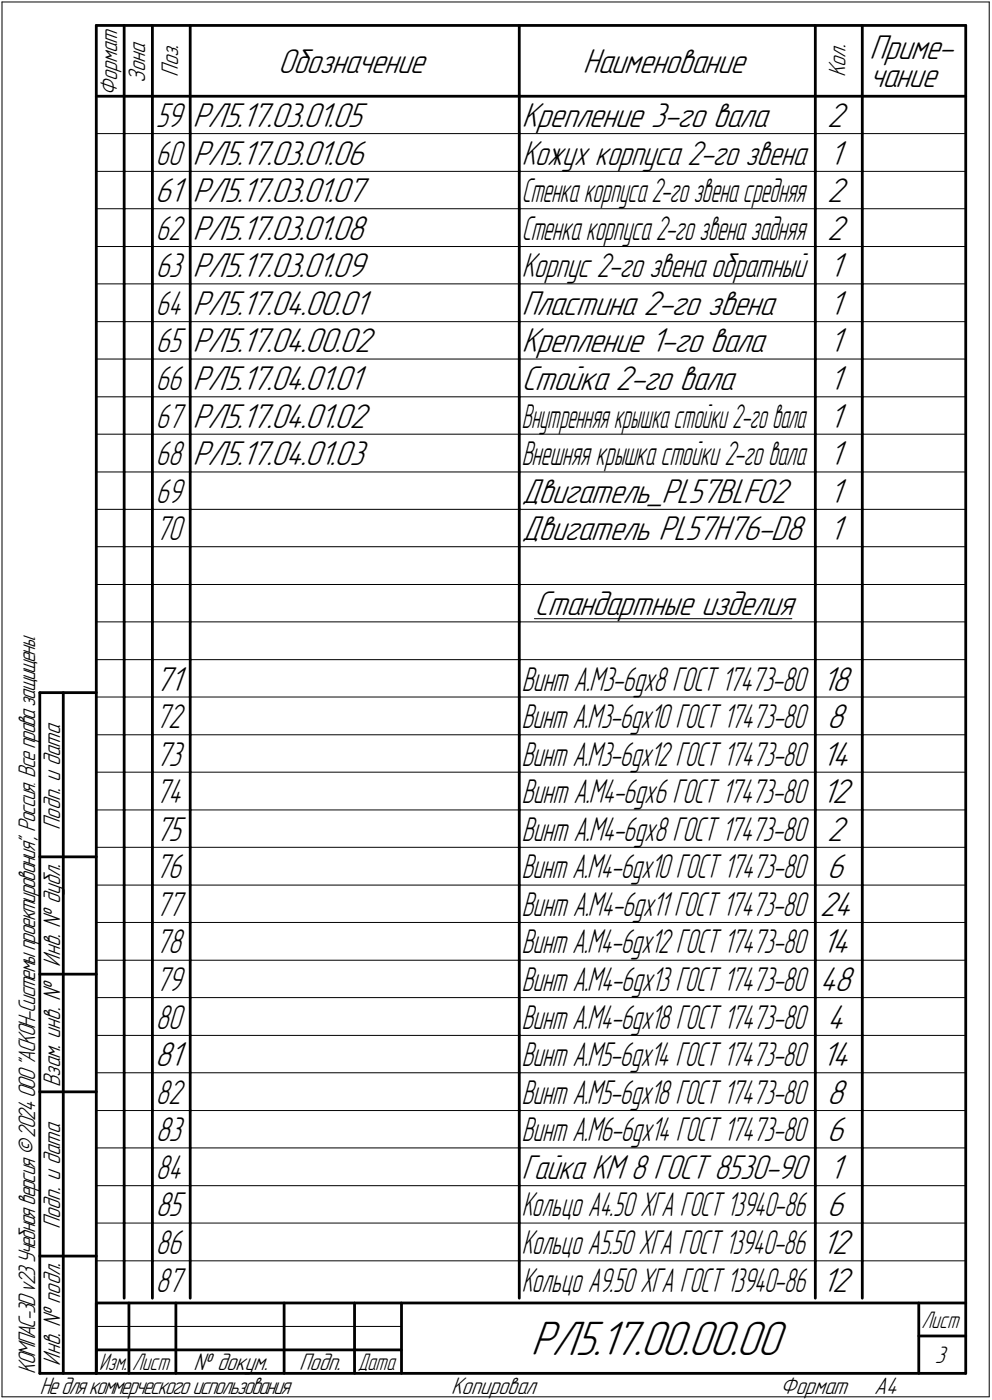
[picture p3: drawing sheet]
<svg xmlns="http://www.w3.org/2000/svg" width="211mm" height="298mm" viewBox="0 0 211 298" stroke-linecap="round" stroke-linejoin="round" font-family="sans-serif">
<defs><g id="words">
<text font-size="10.9" x="112.9" y="288.5">РЛ5.17.00.00.00</text>
<g font-size="7.8">
<text x="59.2" y="15.5">Обозначение</text>
<text x="124" y="15.5">Наименование</text>
<text x="185" y="12.6">Приме-</text>
<text x="185" y="18.5">чание</text>
<text x="41" y="27">РЛ5.17.03.01.05</text>
<text x="111" y="27">Крепление 3-го вала</text>
<text x="176" y="27">2</text>
<text x="41" y="35">РЛ5.17.03.01.06</text>
<text x="176.5" y="35">1</text>
<text x="33" y="43">61</text>
<text x="41" y="43">РЛ5.17.03.01.07</text>
<text x="176" y="43">2</text>
<text x="41" y="51">РЛ5.17.03.01.08</text>
<text x="176" y="51">2</text>
<text x="41" y="59">РЛ5.17.03.01.09</text>
<text x="176.5" y="59">1</text>
<text x="41" y="67">РЛ5.17.04.00.01</text>
<text x="111" y="67">Пластина 2-го звена</text>
<text x="176.5" y="67">1</text>
<text x="41" y="75">РЛ5.17.04.00.02</text>
<text x="111" y="75">Крепление 1-го вала</text>
<text x="176.5" y="75">1</text>
<text x="41" y="83">РЛ5.17.04.01.01</text>
<text x="111" y="83">Стойка 2-го вала</text>
<text x="176.5" y="83">1</text>
<text x="41" y="91">РЛ5.17.04.01.02</text>
<text x="176.5" y="91">1</text>
<text x="41" y="99">РЛ5.17.04.01.03</text>
<text x="176.5" y="99">1</text>
<text x="111" y="107">Двигатель_PL57BLF02</text>
<text x="176.5" y="107">1</text>
<text x="111" y="115">Двигатель PL57H76-D8</text>
<text x="176.5" y="115">1</text>
<text x="113.7" y="131">Стандартные изделия</text>
<text x="33" y="147">71</text>
<text x="174.9" y="147">18</text>
<text x="176" y="155">8</text>
<text x="174.9" y="163">14</text>
<text x="174.9" y="171">12</text>
<text x="176" y="179">2</text>
<text x="176" y="187">6</text>
<text x="174.4" y="195">24</text>
<text x="174.9" y="203">14</text>
<text x="174.4" y="211">48</text>
<text x="176" y="219">4</text>
<text x="33" y="227">81</text>
<text x="174.9" y="227">14</text>
<text x="176" y="235">8</text>
<text x="176" y="243">6</text>
<text x="176.5" y="251">1</text>
<text x="176" y="259">6</text>
<text x="174.9" y="267">12</text>
<text x="174.9" y="275">12</text>
</g>
<g font-size="7.7">
<text x="33.1" y="27">59</text>
<text x="111" y="35">Кожух корпуса 2-го звена</text>
<text x="33.1" y="59">63</text>
<text x="33.1" y="75">65</text>
<text x="33.1" y="163">73</text>
<text x="33.1" y="179">75</text>
<text x="33.1" y="243">83</text>
<text x="111" y="251">Гайка KM 8 ГОСТ 8530-90</text>
<text x="33.1" y="259">85</text>
</g>
<g font-size="7.6">
<text x="33.2" y="35">60</text>
<text x="33.2" y="51">62</text>
<text x="111" y="59">Корпус 2-го звена обратный</text>
<text x="33.2" y="67">64</text>
<text x="33.2" y="83">66</text>
<text x="33.2" y="91">67</text>
<text x="33.2" y="99">68</text>
<text x="33.2" y="107">69</text>
<text x="33.2" y="115">70</text>
<text x="111" y="147">Винт А.М3-6gx8 ГОСТ 17473-80</text>
<text x="33.2" y="155">72</text>
<text x="111" y="155">Винт А.М3-6gx10 ГОСТ 17473-80</text>
<text x="111" y="163">Винт А.М3-6gx12 ГОСТ 17473-80</text>
<text x="33.2" y="171">74</text>
<text x="111" y="171">Винт А.М4-6gx6 ГОСТ 17473-80</text>
<text x="111" y="179">Винт А.М4-6gx8 ГОСТ 17473-80</text>
<text x="33.2" y="187">76</text>
<text x="111" y="187">Винт А.М4-6gx10 ГОСТ 17473-80</text>
<text x="33.2" y="195">77</text>
<text x="111" y="195">Винт А.М4-6gx11 ГОСТ 17473-80</text>
<text x="33.2" y="203">78</text>
<text x="111" y="203">Винт А.М4-6gx12 ГОСТ 17473-80</text>
<text x="33.2" y="211">79</text>
<text x="111" y="211">Винт А.М4-6gx13 ГОСТ 17473-80</text>
<text x="33.2" y="219">80</text>
<text x="111" y="219">Винт А.М4-6gx18 ГОСТ 17473-80</text>
<text x="111" y="227">Винт А.М5-6gx14 ГОСТ 17473-80</text>
<text x="33.2" y="235">82</text>
<text x="111" y="235">Винт А.М5-6gx18 ГОСТ 17473-80</text>
<text x="111" y="243">Винт А.М6-6gx14 ГОСТ 17473-80</text>
<text x="33.2" y="251">84</text>
<text x="111" y="259">Кольцо A4.50 ХГА ГОСТ 13940-86</text>
<text x="33.2" y="267">86</text>
<text x="111" y="267">Кольцо A5.50 ХГА ГОСТ 13940-86</text>
<text x="33.2" y="275">87</text>
<text x="111" y="275">Кольцо A9.50 ХГА ГОСТ 13940-86</text>
</g>
<g font-size="7.5">
<text x="111" y="43">Стенка корпуса 2-го звена средняя</text>
<text x="111" y="51">Стенка корпуса 2-го звена задняя</text>
<text x="111" y="91">Внутренняякрышкастойки2-говала</text>
<text x="111" y="99">Внешняя крышка стойки 2-го вала</text>
</g>
<g font-size="5.4">
<text x="30.9" y="17.7" transform="rotate(-90 30.9 17.7)">Зона</text>
<text x="37.9" y="16.4" transform="rotate(-90 37.9 16.4)">Поз.</text>
<text x="179.9" y="16.4" transform="rotate(-90 179.9 16.4)">Кол.</text>
<text x="24.9" y="20.5" transform="rotate(-90 24.9 20.5)">Формат</text>
<text x="12.8" y="176.7" transform="rotate(-90 12.8 176.7)">Подп. и дата</text>
<text x="12.8" y="205.8" transform="rotate(-90 12.8 205.8)">Инв. № дубл.</text>
<text x="12.8" y="231.6" transform="rotate(-90 12.8 231.6)">Взам. инв. №</text>
<text x="12.8" y="261.7" transform="rotate(-90 12.8 261.7)">Подп. и дата</text>
<text x="7.5" y="292.5" transform="rotate(-90 7.5 292.5)">КОМПАС-3Dv23Учебнаяверсия©2024ООО&quot;АСКОН-Системыпроектирования&quot;, Россия. Всеправазащищены.</text>
<text x="12.8" y="290.8" transform="rotate(-90 12.8 290.8)">Инв. № подл.</text>
<text x="41.2" y="291.8">№ докум.</text>
<text x="63.6" y="291.8">Подп.</text>
<text x="198.9" y="290.3">3</text>
<text x="8.5" y="296.7">Недлякоммерческогоиспользования</text>
<text x="96" y="296.8">Копировал</text>
<text x="166" y="296.8">Формат</text>
<text x="186" y="296.8">A4</text>
</g>
<g font-size="5.3">
<text x="196.1" y="282.8">Лист</text>
<text x="21.1" y="291.8">Изм.</text>
<text x="28.1" y="291.8">Лист</text>
<text x="76.1" y="291.8">Дата</text>
</g>
</g></defs>
<g fill="none" stroke="#000" stroke-width=".21">
<path d="M.4 .4h210.1zM.4 .4v297zM210.5 .4v297zM20.5 28.4h5.9zM20.5 36.5h5.9zM26.4 28.4h6zM26.4 36.5h6zM32.4 28.4h8.1zM32.4 36.5h8.1zM40.5 28.4h70zM40.5 36.5h70zM110.5 28.4h63z"/>
<path d="M110.5 36.5h63zM173.5 28.4h10zM173.5 36.5h10zM183.5 28.4h22zM183.5 36.5h22zM20.5 44.4h5.9zM20.5 52.5h5.9zM26.4 44.4h6zM26.4 52.5h6zM32.4 44.4h8.1zM32.4 52.5h8.1zM40.5 44.4h70z"/>
<path d="M40.5 52.5h70zM110.5 44.4h63zM110.5 52.5h63zM173.5 44.4h10zM173.5 52.5h10zM183.5 44.4h22zM183.5 52.5h22zM20.5 60.5h5.9zM20.5 68.5h5.9zM20.5 76.5h5.9zM26.4 60.5h6zM26.4 68.5h6z"/>
<path d="M26.4 76.5h6zM32.4 60.5h8.1zM32.4 68.5h8.1zM32.4 76.5h8.1zM40.5 60.5h70zM40.5 68.5h70zM40.5 76.5h70zM110.5 60.5h63zM110.5 68.5h63zM110.5 76.5h63zM173.5 60.5h10zM173.5 68.5h10z"/>
<path d="M173.5 76.5h10zM183.5 60.5h22zM183.5 68.5h22zM183.5 76.5h22zM20.5 84.5h5.9zM20.5 92.5h5.9zM26.4 84.5h6zM26.4 92.5h6zM32.4 84.5h8.1zM32.4 92.5h8.1zM40.5 84.5h70zM40.5 92.5h70z"/>
<path d="M110.5 84.5h63zM110.5 92.5h63zM173.5 84.5h10zM173.5 92.5h10zM183.5 84.5h22zM183.5 92.5h22zM20.5 100.5h5.9zM20.5 108.5h5.9zM20.5 116.4h5.9zM26.4 100.5h6zM26.4 108.5h6zM26.4 116.4h6z"/>
<path d="M32.4 100.5h8.1zM32.4 108.5h8.1zM32.4 116.4h8.1zM40.5 100.5h70zM40.5 108.5h70zM40.5 116.4h70zM110.5 100.5h63zM110.5 108.5h63zM110.5 116.4h63zM173.5 100.5h10zM173.5 108.5h10zM173.5 116.4h10z"/>
<path d="M183.5 100.5h22zM183.5 108.5h22zM183.5 116.4h22zM20.5 124.5h5.9zM20.5 132.4h5.9zM26.4 124.5h6zM26.4 132.4h6zM32.4 124.5h8.1zM32.4 132.4h8.1zM40.5 124.5h70zM40.5 132.4h70zM110.5 124.5h63z"/>
<path d="M110.5 132.4h63zM113.7 131.7h54.8zM173.5 124.5h10zM173.5 132.4h10zM183.5 124.5h22zM183.5 132.4h22zM20.5 140.5h5.9zM20.5 148.4h5.9zM20.5 156.5h5.9zM26.4 140.5h6zM26.4 148.4h6zM26.4 156.5h6z"/>
<path d="M32.4 140.5h8.1zM32.4 148.4h8.1zM32.4 156.5h8.1zM40.5 140.5h70zM40.5 148.4h70zM40.5 156.5h70zM110.5 140.5h63zM110.5 148.4h63zM110.5 156.5h63zM173.5 140.5h10zM173.5 148.4h10zM173.5 156.5h10z"/>
<path d="M183.5 140.5h22zM183.5 148.4h22zM183.5 156.5h22zM20.5 164.4h5.9zM20.5 172.5h5.9zM26.4 164.4h6zM26.4 172.5h6zM32.4 164.4h8.1zM32.4 172.5h8.1zM40.5 164.4h70zM40.5 172.5h70zM110.5 164.4h63z"/>
<path d="M110.5 172.5h63zM173.5 164.4h10zM173.5 172.5h10zM183.5 164.4h22zM183.5 172.5h22zM20.5 180.4h5.9zM20.5 188.5h5.9zM20.5 196.4h5.9zM26.4 180.4h6zM26.4 188.5h6zM26.4 196.4h6zM32.4 180.4h8.1z"/>
<path d="M32.4 188.5h8.1zM32.4 196.4h8.1zM40.5 180.4h70zM40.5 188.5h70zM40.5 196.4h70zM110.5 180.4h63zM110.5 188.5h63zM110.5 196.4h63zM173.5 180.4h10zM173.5 188.5h10zM173.5 196.4h10zM183.5 180.4h22z"/>
<path d="M183.5 188.5h22zM183.5 196.4h22zM20.5 204.5h5.9zM20.5 212.4h5.9zM26.4 204.5h6zM26.4 212.4h6zM32.4 204.5h8.1zM32.4 212.4h8.1zM40.5 204.5h70zM40.5 212.4h70zM110.5 204.5h63zM110.5 212.4h63z"/>
<path d="M173.5 204.5h10zM173.5 212.4h10zM183.5 204.5h22zM183.5 212.4h22zM20.5 220.5h5.9zM20.5 228.4h5.9zM20.5 236.5h5.9zM26.4 220.5h6zM26.4 228.4h6zM26.4 236.5h6zM32.4 220.5h8.1zM32.4 228.4h8.1z"/>
<path d="M32.4 236.5h8.1zM40.5 220.5h70zM40.5 228.4h70zM40.5 236.5h70zM110.5 220.5h63zM110.5 228.4h63zM110.5 236.5h63zM173.5 220.5h10zM173.5 228.4h10zM173.5 236.5h10zM183.5 220.5h22zM183.5 228.4h22z"/>
<path d="M183.5 236.5h22zM20.5 244.4h5.9zM20.5 252.5h5.9zM26.4 244.4h6zM26.4 252.5h6zM32.4 244.4h8.1zM32.4 252.5h8.1zM40.5 244.4h70zM40.5 252.5h70zM110.5 244.4h63zM110.5 252.5h63zM173.5 244.4h10z"/>
<path d="M173.5 252.5h10zM183.5 244.4h22zM183.5 252.5h22zM20.5 260.4h5.9zM20.5 268.5h5.9zM26.4 260.4h6zM26.4 268.5h6zM32.4 260.4h8.1zM32.4 268.5h8.1zM40.5 260.4h70zM40.5 268.5h70zM110.5 260.4h63z"/>
<path d="M110.5 268.5h63zM173.5 260.4h10zM173.5 268.5h10zM183.5 260.4h22zM183.5 268.5h22zM.4 297.4h210.1zM20.5 282.4h64.9z"/>
</g>
<g fill="none" stroke="#000" stroke-width=".59">
<path d="M20.5 5.4h185zM20.5 5.4v287zM26.4 5.4v15.1zM32.4 5.4v15.1zM40.5 5.4v15.1zM110.5 5.4v15.1zM173.5 5.4v15.1zM183.5 5.4v15.1zM205.5 5.4v287zM20.5 20.5h185zM26.4 20.5v7.9zM26.4 28.4v8.1z"/>
<path d="M26.4 36.5v7.9zM32.4 20.5v7.9zM32.4 28.4v8.1zM32.4 36.5v7.9zM40.5 20.5v7.9zM40.5 28.4v8.1zM40.5 36.5v7.9zM110.5 20.5v7.9zM110.5 28.4v8.1zM110.5 36.5v7.9zM173.5 20.5v7.9zM173.5 28.4v8.1z"/>
<path d="M173.5 36.5v7.9zM183.5 20.5v7.9zM183.5 28.4v8.1zM183.5 36.5v7.9zM26.4 44.4v8.1zM26.4 52.5v8zM32.4 44.4v8.1zM32.4 52.5v8zM40.5 44.4v8.1zM40.5 52.5v8zM110.5 44.4v8.1zM110.5 52.5v8z"/>
<path d="M173.5 44.4v8.1zM173.5 52.5v8zM183.5 44.4v8.1zM183.5 52.5v8zM26.4 60.5v8zM26.4 68.5v8zM26.4 76.5v8zM32.4 60.5v8zM32.4 68.5v8zM32.4 76.5v8zM40.5 60.5v8zM40.5 68.5v8z"/>
<path d="M40.5 76.5v8zM110.5 60.5v8zM110.5 68.5v8zM110.5 76.5v8zM173.5 60.5v8zM173.5 68.5v8zM173.5 76.5v8zM183.5 60.5v8zM183.5 68.5v8zM183.5 76.5v8zM26.4 84.5v8zM26.4 92.5v8z"/>
<path d="M32.4 84.5v8zM32.4 92.5v8zM40.5 84.5v8zM40.5 92.5v8zM110.5 84.5v8zM110.5 92.5v8zM173.5 84.5v8zM173.5 92.5v8zM183.5 84.5v8zM183.5 92.5v8zM26.4 100.5v8zM26.4 108.5v7.9z"/>
<path d="M26.4 116.4v8.1zM32.4 100.5v8zM32.4 108.5v7.9zM32.4 116.4v8.1zM40.5 100.5v8zM40.5 108.5v7.9zM40.5 116.4v8.1zM110.5 100.5v8zM110.5 108.5v7.9zM110.5 116.4v8.1zM173.5 100.5v8zM173.5 108.5v7.9z"/>
<path d="M173.5 116.4v8.1zM183.5 100.5v8zM183.5 108.5v7.9zM183.5 116.4v8.1zM26.4 124.5v7.9zM26.4 132.4v8.1zM32.4 124.5v7.9zM32.4 132.4v8.1zM40.5 124.5v7.9zM40.5 132.4v8.1zM110.5 124.5v7.9zM110.5 132.4v8.1z"/>
<path d="M173.5 124.5v7.9zM173.5 132.4v8.1zM183.5 124.5v7.9zM183.5 132.4v8.1zM8.5 147.5v144.9zM8.5 147.5h12zM13.5 147.5v144.9zM26.4 140.5v7.9zM26.4 148.4v8.1zM26.4 156.5v7.9zM32.4 140.5v7.9zM32.4 148.4v8.1z"/>
<path d="M32.4 156.5v7.9zM40.5 140.5v7.9zM40.5 148.4v8.1zM40.5 156.5v7.9zM110.5 140.5v7.9zM110.5 148.4v8.1zM110.5 156.5v7.9zM173.5 140.5v7.9zM173.5 148.4v8.1zM173.5 156.5v7.9zM183.5 140.5v7.9zM183.5 148.4v8.1z"/>
<path d="M183.5 156.5v7.9zM26.4 164.4v8.1zM26.4 172.5v7.9zM32.4 164.4v8.1zM32.4 172.5v7.9zM40.5 164.4v8.1zM40.5 172.5v7.9zM110.5 164.4v8.1zM110.5 172.5v7.9zM173.5 164.4v8.1zM173.5 172.5v7.9zM183.5 164.4v8.1z"/>
<path d="M183.5 172.5v7.9zM8.5 182.5h12zM26.4 180.4v8.1zM26.4 188.5v7.9zM26.4 196.4v8.1zM32.4 180.4v8.1zM32.4 188.5v7.9zM32.4 196.4v8.1zM40.5 180.4v8.1zM40.5 188.5v7.9zM40.5 196.4v8.1zM110.5 180.4v8.1z"/>
<path d="M110.5 188.5v7.9zM110.5 196.4v8.1zM173.5 180.4v8.1zM173.5 188.5v7.9zM173.5 196.4v8.1zM183.5 180.4v8.1zM183.5 188.5v7.9zM183.5 196.4v8.1zM8.5 207.4h12zM26.4 204.5v7.9zM26.4 212.4v8.1zM32.4 204.5v7.9z"/>
<path d="M32.4 212.4v8.1zM40.5 204.5v7.9zM40.5 212.4v8.1zM110.5 204.5v7.9zM110.5 212.4v8.1zM173.5 204.5v7.9zM173.5 212.4v8.1zM183.5 204.5v7.9zM183.5 212.4v8.1zM8.5 232.5h12zM26.4 220.5v7.9zM26.4 228.4v8.1z"/>
<path d="M26.4 236.5v7.9zM32.4 220.5v7.9zM32.4 228.4v8.1zM32.4 236.5v7.9zM40.5 220.5v7.9zM40.5 228.4v8.1zM40.5 236.5v7.9zM110.5 220.5v7.9zM110.5 228.4v8.1zM110.5 236.5v7.9zM173.5 220.5v7.9zM173.5 228.4v8.1z"/>
<path d="M173.5 236.5v7.9zM183.5 220.5v7.9zM183.5 228.4v8.1zM183.5 236.5v7.9zM26.4 244.4v8.1zM26.4 252.5v7.9zM32.4 244.4v8.1zM32.4 252.5v7.9zM40.5 244.4v8.1zM40.5 252.5v7.9zM110.5 244.4v8.1zM110.5 252.5v7.9z"/>
<path d="M173.5 244.4v8.1zM173.5 252.5v7.9zM183.5 244.4v8.1zM183.5 252.5v7.9zM8.5 267.5h12zM20.5 277.5h185zM20.5 277.5v14.9zM26.4 260.4v8.1zM26.4 268.5v7.9zM27.4 277.5v14.9zM32.4 260.4v8.1zM32.4 268.5v7.9z"/>
<path d="M37.4 277.5v14.9zM40.5 260.4v8.1zM40.5 268.5v7.9zM60.5 277.5v14.9zM75.4 277.5v14.9zM85.4 277.5v14.9zM110.5 260.4v8.1zM110.5 268.5v7.9zM173.5 260.4v8.1zM173.5 268.5v7.9zM183.5 260.4v8.1zM183.5 268.5v7.9z"/>
<path d="M195.5 277.5v14.9zM8.5 292.4h12zM20.5 292.4h185zM20.5 287.4h6.9zM27.4 287.4h10zM37.4 287.4h23.1zM60.5 287.4h14.9zM75.4 287.4h10zM195.5 284.5h10z"/>
</g>
<use href="#words"/>
</svg>
